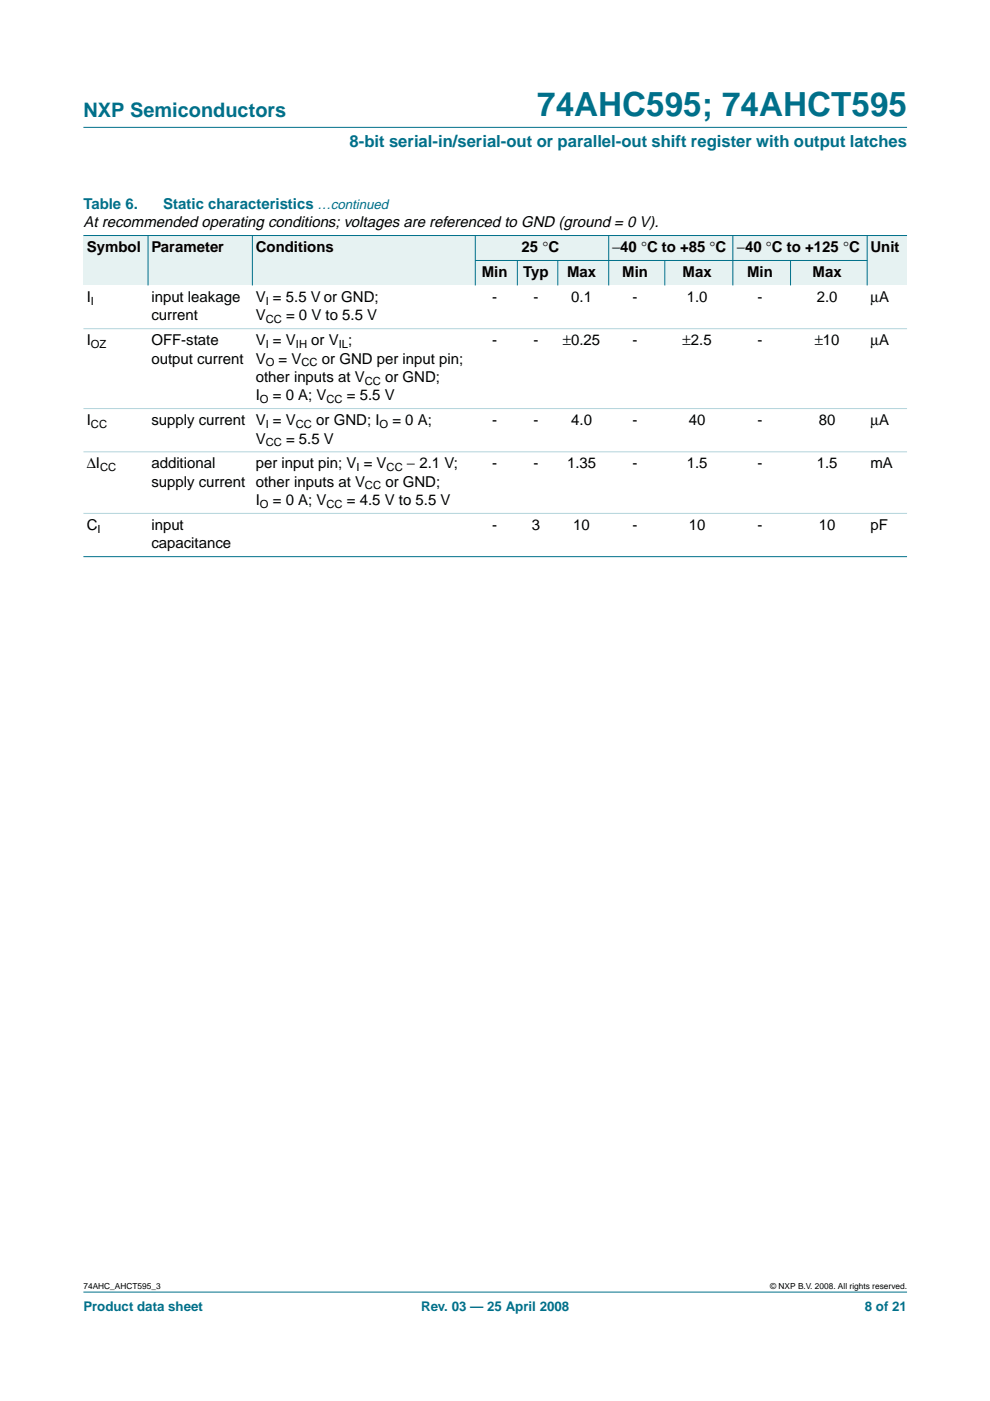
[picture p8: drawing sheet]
<svg xmlns="http://www.w3.org/2000/svg" width="210mm" height="297mm" viewBox="0 0 210 297" stroke-linecap="round" stroke-linejoin="round" font-family="sans-serif">
<defs><g id="words">
<text font-size="7.1" fill="#00708a" x="113.9" y="24.7">74AHC595; 74AHCT595</text>
<text font-size="4.2" fill="#00708a" x="17.7" y="24.9">NXP Semiconductors</text>
<text font-size="3.5" fill="#00708a" x="74.1" y="31.1">8-bit serial-in/serial-out or parallel-out shift register with output latches</text>
<g font-size="3.2" fill="#00708a">
<text x="17.7" y="44.3">Table 6.</text>
<text x="34.6" y="44.3">Static characteristics …continued</text>
</g>
<g font-size="3.2">
<text x="17.7" y="48.2">At recommended operating conditions; voltages are referenced to GND (ground = 0 V).</text>
<text x="18.4" y="53.5">Symbol</text>
<text x="32.1" y="53.5">Parameter</text>
<text x="54.2" y="53.5">Conditions</text>
<text x="110.6" y="53.5">25 °C</text>
<text x="129.8" y="53.5">−40 °C to +85 °C</text>
<text x="156.2" y="53.5">−40 °C to +125 °C</text>
<text x="184.6" y="53.5">Unit</text>
<text x="102.1" y="58.8">Min</text>
<text x="110.9" y="58.8">Typ</text>
<text x="120.2" y="58.8">Max</text>
<text x="131.9" y="58.8">Min</text>
<text x="144.7" y="58.8">Max</text>
<text x="158.4" y="58.8">Min</text>
<text x="172.3" y="58.8">Max</text>
<text x="18.4" y="64">I</text>
<text x="32.1" y="64">input leakage</text>
<text x="54.2" y="64">V = 5.5 V or GND;</text>
<text x="104.4" y="64">-</text>
<text x="113.1" y="64">-</text>
<text x="121.1" y="64">0.1</text>
<text x="134.1" y="64">-</text>
<text x="145.6" y="64">1.0</text>
<text x="160.6" y="64">-</text>
<text x="173.2" y="64">2.0</text>
<text x="184.6" y="64">µA</text>
<text x="32.1" y="67.9">current</text>
<text x="54.2" y="67.9">V</text>
<text x="60.7" y="67.9">= 0 V to 5.5 V</text>
<text x="18.4" y="73.2">I</text>
<text x="32.1" y="73.2">OFF-state</text>
<text x="32.1" y="77.1">output current</text>
<text x="54.2" y="77.1">V</text>
<text x="54.2" y="73.2">V = V</text>
<text x="59.1" y="77.1">= V</text>
<text x="66" y="73.2">or V ;</text>
<text x="68.2" y="77.1">or GND per input pin;</text>
<text x="104.4" y="73.2">-</text>
<text x="113.1" y="73.2">-</text>
<text x="119.3" y="73.2">±0.25</text>
<text x="134.1" y="73.2">-</text>
<text x="144.7" y="73.2">±2.5</text>
<text x="160.6" y="73.2">-</text>
<text x="172.7" y="73.2">±10</text>
<text x="184.6" y="73.2">µA</text>
<text x="54.2" y="81">other inputs at V</text>
<text x="81.7" y="81">or GND;</text>
<text x="54.2" y="84.9">I</text>
<text x="57.8" y="84.9">= 0 A; V</text>
<text x="73.5" y="84.9">= 5.5 V</text>
<text x="18.4" y="90.2">I</text>
<text x="32.1" y="90.2">supply current V = V</text>
<text x="54.2" y="94">V</text>
<text x="60.7" y="94">= 5.5 V</text>
<text x="67.1" y="90.2">or GND; I</text>
<text x="83.2" y="90.2">= 0 A;</text>
<text x="104.4" y="90.2">-</text>
<text x="113.1" y="90.2">-</text>
<text x="121.1" y="90.2">4.0</text>
<text x="134.1" y="90.2">-</text>
<text x="146" y="90.2">40</text>
<text x="160.6" y="90.2">-</text>
<text x="173.6" y="90.2">80</text>
<text x="184.6" y="90.2">µA</text>
<text x="18.4" y="99.3">∆I</text>
<text x="32.1" y="99.3">additional</text>
<text x="54.2" y="99.3">per input pin; V = V</text>
<text x="86.3" y="99.3">− 2.1 V;</text>
<text x="104.4" y="99.3">-</text>
<text x="113.1" y="99.3">-</text>
<text x="120.2" y="99.3">1.35</text>
<text x="134.1" y="99.3">-</text>
<text x="145.6" y="99.3">1.5</text>
<text x="160.6" y="99.3">-</text>
<text x="173.2" y="99.3">1.5</text>
<text x="184.6" y="99.3">mA</text>
<text x="32.1" y="103.2">supply current other inputs at V</text>
<text x="54.2" y="107.1">I</text>
<text x="57.8" y="107.1">= 0 A; V</text>
<text x="73.5" y="107.1">= 4.5 V to 5.5 V</text>
<text x="81.7" y="103.2">or GND;</text>
<text x="18.4" y="112.4">C</text>
<text x="32.1" y="112.4">input</text>
<text x="104.4" y="112.4">-</text>
<text x="112.7" y="112.4">3</text>
<text x="121.5" y="112.4">10</text>
<text x="134.1" y="112.4">-</text>
<text x="146" y="112.4">10</text>
<text x="160.6" y="112.4">-</text>
<text x="173.6" y="112.4">10</text>
<text x="184.6" y="112.4">pF</text>
<text x="32.1" y="116.3">capacitance</text>
</g>
<g font-size="2.8" fill="#00708a">
<text x="17.7" y="278">Product data sheet</text>
<text x="89.3" y="278">Rev. 03 — 25 April 2008</text>
<text x="183.4" y="278">8 of 21</text>
</g>
<g font-size="2.4">
<text x="19.3" y="64.6">I</text>
<text x="56.3" y="64.6">I</text>
<text x="56.3" y="68.5">CC</text>
<text x="19.3" y="73.8">OZ</text>
<text x="56.3" y="73.8">I</text>
<text x="56.3" y="77.7">O</text>
<text x="62.7" y="73.8">IH</text>
<text x="63.9" y="77.7">CC</text>
<text x="71.8" y="73.8">IL</text>
<text x="77.3" y="81.6">CC</text>
<text x="55.1" y="85.4">O</text>
<text x="69.2" y="85.4">CC</text>
<text x="19.3" y="90.7">CC</text>
<text x="56.3" y="90.7">I</text>
<text x="56.3" y="94.6">CC</text>
<text x="62.7" y="90.7">CC</text>
<text x="80.5" y="90.7">O</text>
<text x="21.2" y="99.9">CC</text>
<text x="75.6" y="99.9">I</text>
<text x="82" y="99.9">CC</text>
<text x="55.1" y="107.7">O</text>
<text x="69.2" y="107.7">CC</text>
<text x="77.4" y="103.8">CC</text>
<text x="20.7" y="112.9">I</text>
</g>
<g font-size="1.8">
<text x="17.7" y="273.4">74AHC_AHCT595_3</text>
<text x="163.3" y="273.4">© NXP B.V. 2008. All rights reserved.</text>
</g>
</g></defs>
<g fill="#00708a" stroke="#00708a" stroke-width=".21">
<path d="M17.7 273.9h174.6z"/>
<path d="M17.7 27h174.6z"/>
</g>
<g fill="#e6f2f2">
<path d="M17.7 49.9h13.7v10.6h-13.7z" fill-rule="evenodd"/>
<path d="M31.4 49.9h22.1v10.6h-22.1z" fill-rule="evenodd"/>
<path d="M53.5 49.9h47.3v10.6h-47.3z" fill-rule="evenodd"/>
<path d="M100.8 49.9h28.3v5.3h-28.3z" fill-rule="evenodd"/>
<path d="M129.1 49.9h26.3v5.3h-26.3z" fill-rule="evenodd"/>
<path d="M155.4 49.9h28.5v5.3h-28.5z" fill-rule="evenodd"/>
<path d="M183.9 49.9h8.4v10.6h-8.4z" fill-rule="evenodd"/>
<path d="M100.8 55.2h8.9v5.3h-8.9z" fill-rule="evenodd"/>
<path d="M109.7 55.2h8.6v5.3h-8.6z" fill-rule="evenodd"/>
<path d="M118.3 55.2h10.8v5.3h-10.8z" fill-rule="evenodd"/>
<path d="M129.1 55.2h11.9v5.3h-11.9z" fill-rule="evenodd"/>
<path d="M141 55.2h14.4v5.3h-14.4z" fill-rule="evenodd"/>
<path d="M155.4 55.2h12.2v5.3h-12.2z" fill-rule="evenodd"/>
<path d="M167.6 55.2h16.3v5.3h-16.3z" fill-rule="evenodd"/>
</g>
<g fill="#00708a" stroke="#00708a" stroke-width=".21">
<path d="M31.4 49.9v10.6z"/>
<path d="M53.5 49.9v10.6z"/>
<path d="M100.8 49.9v10.6z"/>
<path d="M109.7 55.2v5.3z"/>
<path d="M118.3 55.2v5.3z"/>
<path d="M129.1 49.9v10.6z"/>
<path d="M141 55.2v5.3z"/>
<path d="M155.4 49.9v10.6z"/>
<path d="M167.6 55.2v5.3z"/>
<path d="M183.9 49.9v10.6z"/>
<path d="M17.7 49.9h174.6z"/>
<path d="M100.7 55.2h83.2z"/>
<path d="M17.7 118h174.6z"/>
</g>
<g fill="#b3d4db" stroke="#b3d4db" stroke-width=".21">
<path d="M17.7 69.7h174.6z"/>
<path d="M17.7 86.6h174.6z"/>
<path d="M17.7 95.8h174.6z"/>
<path d="M17.7 108.8h174.6z"/>
</g>
<use href="#words"/>
</svg>
